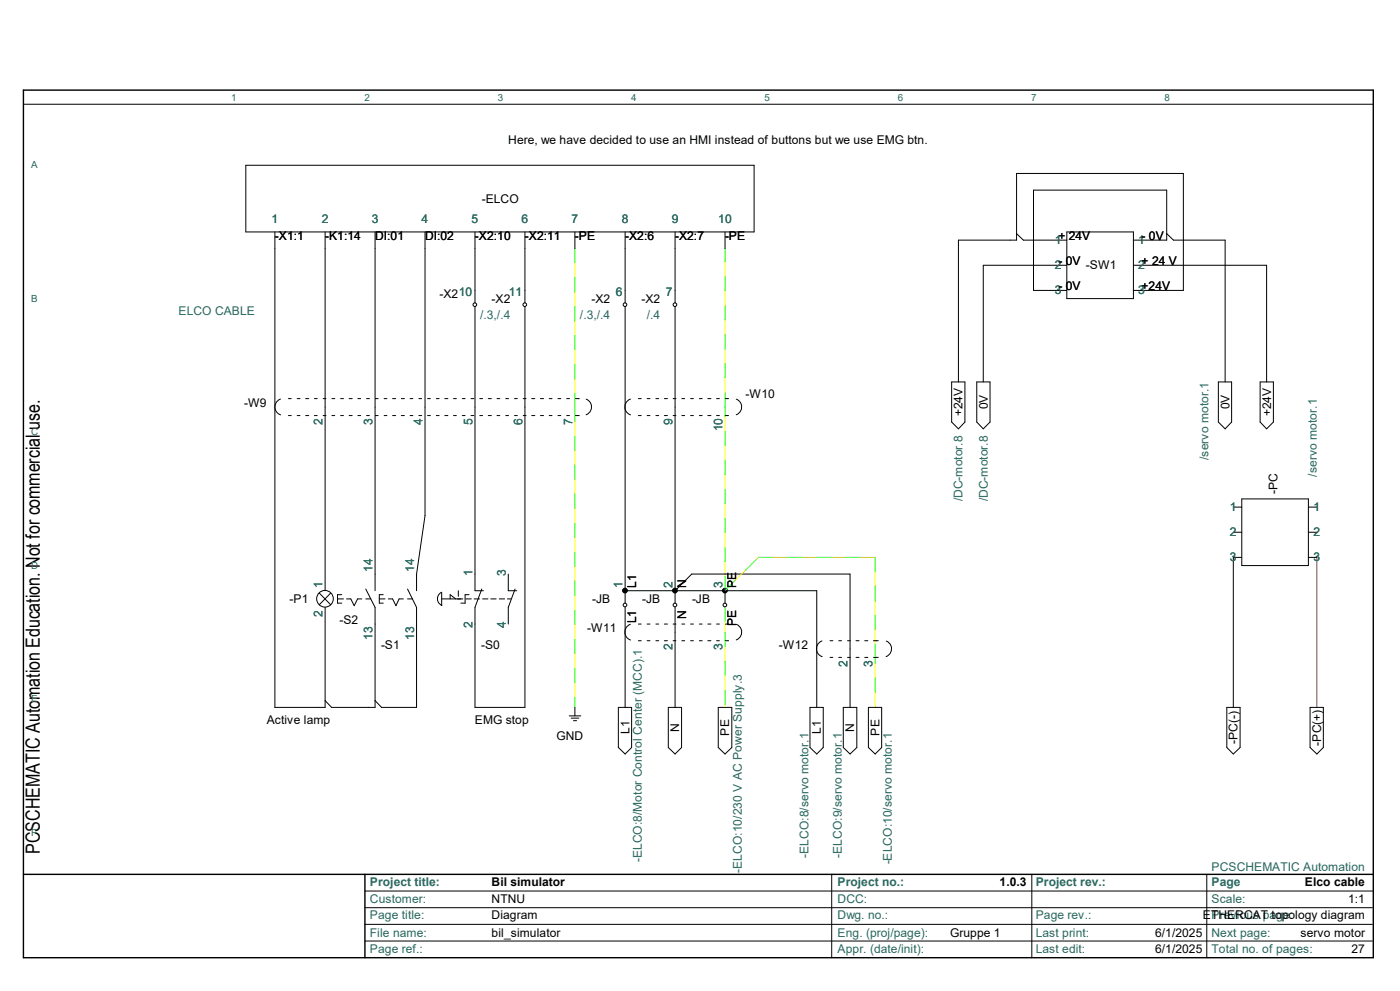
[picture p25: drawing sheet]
<svg xmlns="http://www.w3.org/2000/svg" width="420mm" height="297mm" viewBox="0 0 420 297" stroke-linecap="round" stroke-linejoin="round" font-family="sans-serif">
<defs><g id="words">
<text font-size="5.9" x="12" y="255.9" transform="rotate(-90 12 255.9)">PCSCHEMATIC Automation Education. Not for commercial use.</text>
<g font-size="3.6">
<text x="152.5" y="43.2">Here, we have decided to use an HMI instead of buttons but we use EMG btn.</text>
<text x="144.5" y="60.7">-ELCO</text>
<text x="82.5" y="72">-X1:1</text>
<text x="97.5" y="72">-K1:14</text>
<text x="112.5" y="72">DI:01</text>
<text x="127.5" y="72">DI:02</text>
<text x="142.5" y="72">-X2:10</text>
<text x="157.5" y="72">-X2:11</text>
<text x="172.5" y="72">-PE</text>
<text x="187.5" y="72">-X2:6</text>
<text x="202.5" y="72">-X2:7</text>
<text x="217.5" y="72">-PE</text>
<text x="317.5" y="71.9">+ 24V</text>
<text x="342.5" y="71.9">- 0V</text>
<text x="317.5" y="79.4">- 0V</text>
<text x="325.8" y="80.7">-SW1</text>
<text x="342.5" y="79.4">+ 24 V</text>
<text x="131.8" y="89.4">-X210</text>
<text x="317.5" y="86.9">- 0V</text>
<text x="342.5" y="86.9">+24V</text>
<text x="147.5" y="90.7">-X2</text>
<text x="177.5" y="90.7">-X2</text>
<text x="192.4" y="90.7">-X2</text>
<text x="223.7" y="119.4">-W10</text>
<text x="73.2" y="121.9">-W9</text>
<text x="288.8" y="124.8" transform="rotate(-90 288.8 124.8)">+24V</text>
<text x="296.3" y="122.7" transform="rotate(-90 296.3 122.7)">0V</text>
<text x="368.8" y="122.7" transform="rotate(-90 368.8 122.7)">0V</text>
<text x="381.3" y="124.8" transform="rotate(-90 381.3 124.8)">+24V</text>
<text x="383.3" y="148" transform="rotate(-90 383.3 148)">-PC</text>
<text x="190.8" y="176.3" transform="rotate(-90 190.8 176.3)">L1</text>
<text x="205.8" y="176.3" transform="rotate(-90 205.8 176.3)">N</text>
<text x="220.8" y="176.3" transform="rotate(-90 220.8 176.3)">PE</text>
<text x="86.9" y="180.7">-P1</text>
<text x="177.6" y="180.7">-JB</text>
<text x="192.6" y="180.7">-JB</text>
<text x="205.8" y="185.4" transform="rotate(-90 205.8 185.4)">N</text>
<text x="207.6" y="180.7">-JB</text>
<text x="101.9" y="186.9">-S2</text>
<text x="176.2" y="189.4">-W11</text>
<text x="190.8" y="186.9" transform="rotate(-90 190.8 186.9)">L1</text>
<text x="220.8" y="187.7" transform="rotate(-90 220.8 187.7)">PE</text>
<text x="114.3" y="194.4">-S1</text>
<text x="144.4" y="194.4">-S0</text>
<text x="233.7" y="194.4">-W12</text>
<text x="80" y="217">Active lamp</text>
<text x="142.5" y="217">EMG stop</text>
<text x="167" y="221.9">GND</text>
<text x="188.8" y="220" transform="rotate(-90 188.8 220)">L1</text>
<text x="203.8" y="219.3" transform="rotate(-90 203.8 219.3)">N</text>
<text x="218.8" y="220.5" transform="rotate(-90 218.8 220.5)">PE</text>
<text x="246.3" y="220" transform="rotate(-90 246.3 220)">L1</text>
<text x="256.3" y="219.3" transform="rotate(-90 256.3 219.3)">N</text>
<text x="263.8" y="220.5" transform="rotate(-90 263.8 220.5)">PE</text>
<text x="371.3" y="222.9" transform="rotate(-90 371.3 222.9)">-PC(-)</text>
<text x="396.3" y="223.4" transform="rotate(-90 396.3 223.4)">-PC(+)</text>
<text x="147.5" y="265.5">Bil simulator</text>
<text x="299.9" y="265.5">1.0.3</text>
<text x="391.5" y="265.5">Elco cable</text>
<text x="147.5" y="270.7">NTNU</text>
<text x="147.5" y="275.5">Diagram</text>
<text x="360.8" y="275.5">ETHERCAT topology diagram</text>
<text x="404.5" y="270.7">1:1</text>
<text x="147.5" y="280.8">bil_simulator</text>
<text x="285.1" y="280.8">Gruppe 1</text>
<text x="346.5" y="280.8">6/1/2025</text>
<text x="390.1" y="280.8">servo motor</text>
<text x="346.5" y="285.5">6/1/2025</text>
<text x="405.5" y="285.5">27</text>
</g>
<g font-size="3.6" fill="#27675f">
<text x="81.4" y="67">1</text>
<text x="96.5" y="67">2</text>
<text x="111.5" y="67">3</text>
<text x="126.5" y="67">4</text>
<text x="141.5" y="67">5</text>
<text x="156.5" y="67">6</text>
<text x="171.4" y="67">7</text>
<text x="186.5" y="67">8</text>
<text x="201.5" y="67">9</text>
<text x="215.5" y="67">10</text>
<text x="316.5" y="73.1">1</text>
<text x="341.5" y="73.1">1</text>
<text x="316.5" y="80.7">2</text>
<text x="341.5" y="80.7">2</text>
<text x="152.7" y="88.7">11</text>
<text x="184.7" y="88.7">6</text>
<text x="199.7" y="88.7">7</text>
<text x="316.5" y="88.2">3</text>
<text x="341.5" y="88.2">3</text>
<text x="53.6" y="94.5">ELCO CABLE</text>
<text x="144" y="95.7">/.3,/.4</text>
<text x="174" y="95.7">/.3,/.4</text>
<text x="194.1" y="95.7">/.4</text>
<text x="96.8" y="127.3" transform="rotate(-90 96.8 127.3)">2</text>
<text x="111.8" y="127.3" transform="rotate(-90 111.8 127.3)">3</text>
<text x="126.7" y="127.3" transform="rotate(-90 126.7 127.3)">4</text>
<text x="141.7" y="127.3" transform="rotate(-90 141.7 127.3)">5</text>
<text x="156.7" y="127.3" transform="rotate(-90 156.7 127.3)">6</text>
<text x="171.8" y="127.3" transform="rotate(-90 171.8 127.3)">7</text>
<text x="201.8" y="127.3" transform="rotate(-90 201.8 127.3)">9</text>
<text x="216.7" y="129.3" transform="rotate(-90 216.7 129.3)">10</text>
<text x="362.5" y="137.8" transform="rotate(-90 362.5 137.8)">/servo motor.1</text>
<text x="395.1" y="142.8" transform="rotate(-90 395.1 142.8)">/servo motor.1</text>
<text x="288.8" y="150.3" transform="rotate(-90 288.8 150.3)">/DC-motor.8</text>
<text x="296.3" y="150.3" transform="rotate(-90 296.3 150.3)">/DC-motor.8</text>
<text x="369" y="153.2">1</text>
<text x="394" y="153.2">1</text>
<text x="369" y="160.7">2</text>
<text x="394" y="160.7">2</text>
<text x="111.8" y="171.3" transform="rotate(-90 111.8 171.3)">14</text>
<text x="124.3" y="171.3" transform="rotate(-90 124.3 171.3)">14</text>
<text x="141.7" y="172.7" transform="rotate(-90 141.7 172.7)">1</text>
<text x="151.7" y="172.7" transform="rotate(-90 151.7 172.7)">3</text>
<text x="369" y="168.2">3</text>
<text x="394" y="168.2">3</text>
<text x="96.8" y="176.3" transform="rotate(-90 96.8 176.3)">1</text>
<text x="186.8" y="176.3" transform="rotate(-90 186.8 176.3)">1</text>
<text x="201.8" y="176.3" transform="rotate(-90 201.8 176.3)">2</text>
<text x="216.7" y="176.3" transform="rotate(-90 216.7 176.3)">3</text>
<text x="96.8" y="184.8" transform="rotate(-90 96.8 184.8)">2</text>
<text x="111.8" y="191.9" transform="rotate(-90 111.8 191.9)">13</text>
<text x="124.3" y="191.9" transform="rotate(-90 124.3 191.9)">13</text>
<text x="141.7" y="188.3" transform="rotate(-90 141.7 188.3)">2</text>
<text x="151.7" y="188.3" transform="rotate(-90 151.7 188.3)">4</text>
<text x="201.8" y="194.8" transform="rotate(-90 201.8 194.8)">2</text>
<text x="216.7" y="194.8" transform="rotate(-90 216.7 194.8)">3</text>
<text x="254.2" y="199.8" transform="rotate(-90 254.2 199.8)">2</text>
<text x="261.8" y="199.8" transform="rotate(-90 261.8 199.8)">3</text>
<text x="242.6" y="257" transform="rotate(-90 242.6 257)">-ELCO:8/servo motor.1</text>
<text x="252.6" y="257" transform="rotate(-90 252.6 257)">-ELCO:9/servo motor.1</text>
<text x="192.5" y="258.4" transform="rotate(-90 192.5 258.4)">-ELCO:8/Motor Control Center (MCC).1</text>
<text x="222.6" y="261.5" transform="rotate(-90 222.6 261.5)">-ELCO:10/230 V AC Power Supply.3</text>
<text x="267.5" y="259.1" transform="rotate(-90 267.5 259.1)">-ELCO:10/servo motor.1</text>
<text x="363.5" y="260.9">PCSCHEMATIC Automation</text>
<text x="111" y="265.5">Project title:</text>
<text x="251.3" y="265.5">Project no.:</text>
<text x="310.7" y="265.5">Project rev.:</text>
<text x="363.5" y="265.5">Page</text>
<text x="111" y="270.7">Customer:</text>
<text x="111" y="275.5">Page title:</text>
<text x="251.3" y="275.5">Dwg. no.:</text>
<text x="251.3" y="270.7">DCC:</text>
<text x="310.7" y="275.5">Page rev.:</text>
<text x="363.5" y="275.5">Previous page:</text>
<text x="363.5" y="270.7">Scale:</text>
<text x="111" y="280.8">File name:</text>
<text x="251.3" y="280.8">Eng. (proj/page):</text>
<text x="310.7" y="280.8">Last print:</text>
<text x="363.5" y="280.8">Next page:</text>
<text x="111" y="285.5">Page ref.:</text>
<text x="251.3" y="285.5">Appr. (date/init):</text>
<text x="310.7" y="285.5">Last edit:</text>
<text x="363.5" y="285.5">Total no. of pages:</text>
</g>
<g font-size="2.9" fill="#27675f">
<text x="69.3" y="30.4">1</text>
<text x="109.3" y="30.4">2</text>
<text x="149.4" y="30.4">3</text>
<text x="189.3" y="30.4">4</text>
<text x="229.4" y="30.4">5</text>
<text x="269.3" y="30.4">6</text>
<text x="309.4" y="30.4">7</text>
<text x="349.3" y="30.4">8</text>
<text x="9.3" y="50.4">A</text>
<text x="9.3" y="90.4">B</text>
<text x="9.3" y="130.4">C</text>
<text x="9.3" y="170.4">D</text>
<text x="9.3" y="210.4">E</text>
<text x="9.3" y="250.4">F</text>
</g>
</g></defs>
<path d="M7 27h405v260h-405zM7 262h405M109.5 262v25" fill="none" stroke="#000" stroke-width=".42"/>
<g fill="none" stroke="#000" stroke-width=".3">
<path d="M7.3 31.2h404.7M73.7 49.5h152.5v20h-152.5zM82.5 69.5v142.5h15v-30M97.5 69.5v107.5M112.5 69.5v107.5M127.5 69.5v85l-2.5 17.5v5M142.5 69.5v21.3M157.5 69.5v21.3M172.5 69.5v5M187.5 69.5v21.3M202.5 69.5v21.3M217.5 69.5v5"/>
<path d="M305 70l2 2h13M320 79.5h-25v35M320 69.5h20v20h-20zM340 72h10v-15h-40v30h10M340 79.5h40v35M350 70l2 2h15.5v42.5M142.5 92v85h2.5M157.5 92v120h-15v-30l2-5.5M187.5 92v88.8M202.5 92v88.8M340 87h15v-35h-50v20h-17.5v42.5M84.1 119.6a2.5 2.5 0 0 0-1.6 2.4 2.5 2.5 0 0 0 1.7 2.3"/>
<path d="M86.5 119.5h.9M89.2 119.5h.8M91.7 119.5h.9M94.3 119.5h.9M96.9 119.5h.9M99.6 119.5h.8M102.2 119.5h.8M104.7 119.5h1M107.4 119.5h.8M110 119.5h.8M112.6 119.5h.9M115.2 119.5h.9"/>
<path d="M117.8 119.5h.9M120.4 119.5h.9M123 119.5h.9M125.6 119.5h.9M128.3 119.5h.8M130.9 119.5h.8M133.4 119.5h1M136.1 119.5h.8M138.7 119.5h.8M141.3 119.5h.9M143.9 119.5h.9M146.5 119.5h.9"/>
<path d="M149.1 119.5h.8M151.7 119.5h.9M154.3 119.5h.9M157 119.5h.8M159.5 119.5h.9M162.1 119.5h1M164.8 119.5h.8M167.4 119.5h.8M170 119.5h.9M172.6 119.5h.9M173.5 119.5h.1M175.9 119.6a2.5 2.5 0 0 1 1.6 2.4 2.5 2.5 0 0 1-1.7 2.3"/>
<path d="M189.1 119.6a2.5 2.5 0 0 0-1.6 2.4 2.5 2.5 0 0 0 1.7 2.3M191.5 119.5h.9M194.1 119.5h.9M196.8 119.5h.8M199.3 119.5h.9M201.9 119.5h.9M204.6 119.5h.8M207.2 119.5h.8M209.8 119.5h.9M212.3 119.5h1M215 119.5h.8M217.6 119.5h.9"/>
<path d="M220.9 119.6a2.5 2.5 0 0 1 1.6 2.4 2.5 2.5 0 0 1-1.6 2.3M285.5 114.5h4v12l-2 2-2-2zM293 114.5h4v12l-2 2-2-2zM365.5 114.5h4v12l-2 2-2-2zM378 114.5h4v12l-2 2-2-2zM86.5 124.5h.9M89.2 124.5h.8M91.7 124.5h.9M94.3 124.5h.9M96.9 124.5h.9M99.6 124.5h.8M102.2 124.5h.8"/>
<path d="M104.7 124.5h1M107.4 124.5h.8M110 124.5h.8M112.6 124.5h.9M115.2 124.5h.9M117.8 124.5h.9M120.4 124.5h.9M123 124.5h.9M125.6 124.5h.9M128.3 124.5h.8M130.9 124.5h.8M133.4 124.5h1"/>
<path d="M136.1 124.5h.8M138.7 124.5h.8M141.3 124.5h.9M143.9 124.5h.9M146.5 124.5h.9M149.1 124.5h.8M151.7 124.5h.9M154.3 124.5h.9M157 124.5h.8M159.5 124.5h.9M162.1 124.5h1M164.8 124.5h.8"/>
<path d="M167.4 124.5h.8M170 124.5h.9M172.6 124.5h.9M173.5 124.5h.1M191.5 124.5h.9M194.1 124.5h.9M196.8 124.5h.8M199.3 124.5h.9M201.9 124.5h.9M204.6 124.5h.8M207.2 124.5h.8M209.8 124.5h.9"/>
<path d="M212.3 124.5h1M215 124.5h.8M217.6 124.5h.9M370 152h2.5M370 159.5h2.5M372.5 149.5h20v20h-20zM392.5 152h2.6M392.5 159.5h2.6M95.8 177.7l3.4 3.6M99.2 177.7l-3.4 3.6M101.3 179.5h1.7M102.5 178.2h-1.2v2.6h1.2"/>
<path d="M104 179.5h1.2l1.1 2 1-2h1.2M109.7 176.5l2.8 5.5v30h-13l-2-2M109.7 179.5h1.6M113.8 179.5h1.7M115 178.2h-1.2v2.6h1.2M116.5 179.5h1.3l1 2 .9-2h1.3M122.3 176.5l2.7 5.5v30h-10.5l-2-2M122.3 179.5h1.5M132.5 177.5a2.16 2.16 0 0 0-1.3 2 2.16 2.16 0 0 0 1.3 1.9M132.5 179.5h6.4M132.5 177.5v4M135 179.5v-1.3l1.7 1.3"/>
<path d="M137.5 177v1.7M139.8 179.5h1.6M140.7 178.2h-1.2v2.6h-1.2M142.2 179.5h1.6M144.8 179.5h1.6M147.2 179.5h1.6M149.8 179.5h1.6M152.2 179.5h1M152.5 172v5h2.5M154.5 176.5l-2 5.5v5M187.5 177h57.5v35M202.5 177l5-5h47.5v40"/>
<path d="M217.5 177v3.8M372.5 167h-2.5v45M392.5 167h2.6M187.5 182v30M189.1 187.1a2.5 2.5 0 0 0-1.6 2.4 2.5 2.5 0 0 0 1.7 2.3M191.5 192h.9M191.5 187h.9M194.1 192h.9M194.1 187h.9M196.8 192h.8M196.8 187h.8M199.3 192h.9"/>
<path d="M199.3 187h.9M201.9 192h.9M201.9 187h.9M202.5 182v30M204.6 192h.8M204.6 187h.8M207.2 192h.8M207.2 187h.8M209.8 192h.9M209.8 187h.9M212.3 192h1M212.3 187h1"/>
<path d="M215 192h.8M215 187h.8M217.6 192h.9M217.6 187h.9M220.9 187.1a2.5 2.5 0 0 1 1.6 2.4 2.5 2.5 0 0 1-1.6 2.3M246.6 192.1a2.5 2.5 0 0 0-1.7 2.4 2.5 2.5 0 0 0 1.7 2.3M249 192h.9M249 197h.9M251.6 192h.9M251.6 197h.9M254.3 192h.8M254.3 197h.8"/>
<path d="M256.8 192h.9M256.8 197h.9M259.4 192h.9M259.4 197h.9M262 192h1.5M262 197h1.5M265.9 192.1a2.5 2.5 0 0 1 1.6 2.4 2.5 2.5 0 0 1-1.7 2.3M170.8 214.5h3.4M171.4 215.2h2.3M172 216h1M172.5 212v2.5M185.5 212h4v12l-2 2-2-2z"/>
<path d="M200.5 212h4v12l-2 2-2-2zM215.5 212h4v12l-2 2-2-2zM243 212h4v12l-2 2-2-2zM253 212h4v12l-2 2-2-2zM260.5 212h4v12l-1.9 2-2.1-2zM368 212h4v12l-2 2-2-2zM393 212h4v12l-1.9 2-2.1-2zM109.5 272h302.2M109.5 277h302.2M109.5 267h302.5M249.5 262v25M309.5 262v25"/>
<path d="M362 262v25M109.5 282h302.2"/>
<circle cx="142.5" cy="91.3" r=".55"/>
<circle cx="157.4" cy="91.3" r=".55"/>
<circle cx="187.5" cy="91.3" r=".55"/>
<circle cx="202.5" cy="91.3" r=".55"/>
<circle cx="97.5" cy="179.5" r="2.5"/>
<circle cx="187.5" cy="177" r=".72"/>
<circle cx="202.5" cy="177" r=".72"/>
<circle cx="217.5" cy="177" r=".72"/>
<circle cx="187.5" cy="181.3" r=".55"/>
<circle cx="202.5" cy="181.3" r=".55"/>
<circle cx="217.5" cy="181.3" r=".55"/>
</g>
<g fill="#000">
<circle cx="187.5" cy="177" r=".72"/>
<circle cx="202.5" cy="177" r=".72"/>
<circle cx="217.5" cy="177" r=".72"/>
</g>
<path d="M395.1 167v45" fill="none" stroke="#f00" stroke-width=".3"/>
<g fill="none" stroke="#0f0" stroke-width=".3">
<path d="M172.5 74.5v4.3M217.5 74.5v4M172.5 83.2v4.3M172.5 91.9v4.4M217.5 82.9v4.3M217.5 91.6v4.3M172.5 100.6v4.3M172.5 109.3v4.3M172.5 117.9v8.4M217.5 100.2v4.4M217.5 109v4.3M217.5 117.7v7.1"/>
<path d="M172.5 130.7v4.3M172.5 139.4v4.4M217.5 129.2v4.3M217.5 137.8v4.4M172.5 148.1v4.3M172.5 156.8v4.3M217.5 146.6v4.4M217.5 155.3v4.3M172.5 165.5v4.3M172.5 174.2v4.4M217.5 164v4.3M217.5 172.6v4.4l3.1-3.1"/>
<path d="M226.7 167.8l-3 3.1M227.5 167h4.3M236.2 167h4.3M244.9 167h4.4M253.6 167h4.4M262.6 167v4.4M262.6 175.7v4.4M172.5 182.9v4.3M172.5 191.6v4.3M217.5 182v4.4M217.5 189.5v4.4M217.5 198.2v4.3"/>
<path d="M262.6 184.4v4.3M262.6 193.1v5.8M172.5 200.2v4.4M172.5 209v3M217.5 206.9v4.3M262.6 203.2v4.3"/>
</g>
<g fill="none" stroke="#ff0" stroke-width=".3">
<path d="M172.5 78.8v4.4M217.5 78.5v4.4M172.5 87.5v4.4M172.5 96.3v4.3M217.5 87.2v4.4M217.5 95.9v4.3M172.5 104.9v4.4M172.5 113.6v4.3M217.5 104.6v4.4M217.5 113.3v4.4M172.5 126.3v4.4M172.5 135v4.4"/>
<path d="M217.5 124.8v4.4M217.5 133.5v4.3M172.5 143.8v4.3M172.5 152.4v4.4M217.5 142.2v4.4M217.5 151v4.3M217.5 159.6v4.4M172.5 161.1v4.4M172.5 169.8v4.4M172.5 178.6v4.3M217.5 168.3v4.3M223.7 170.9l-3.1 3"/>
<path d="M227.5 167l-.8 .8M231.8 167h4.4M240.5 167h4.4M249.3 167h4.3M258 167h4.6M262.6 171.4v4.3M172.5 187.2v4.4M172.5 195.9v4.3M217.5 186.4v3.1M217.5 193.9v4.3M262.6 180.1v4.3M262.6 188.7v4.4"/>
<path d="M262.6 198.9v4.3M172.5 204.6v4.4M217.5 202.5v4.4M217.5 211.2v.8M262.6 207.5v4.5"/>
</g>
<use href="#words"/>
</svg>
